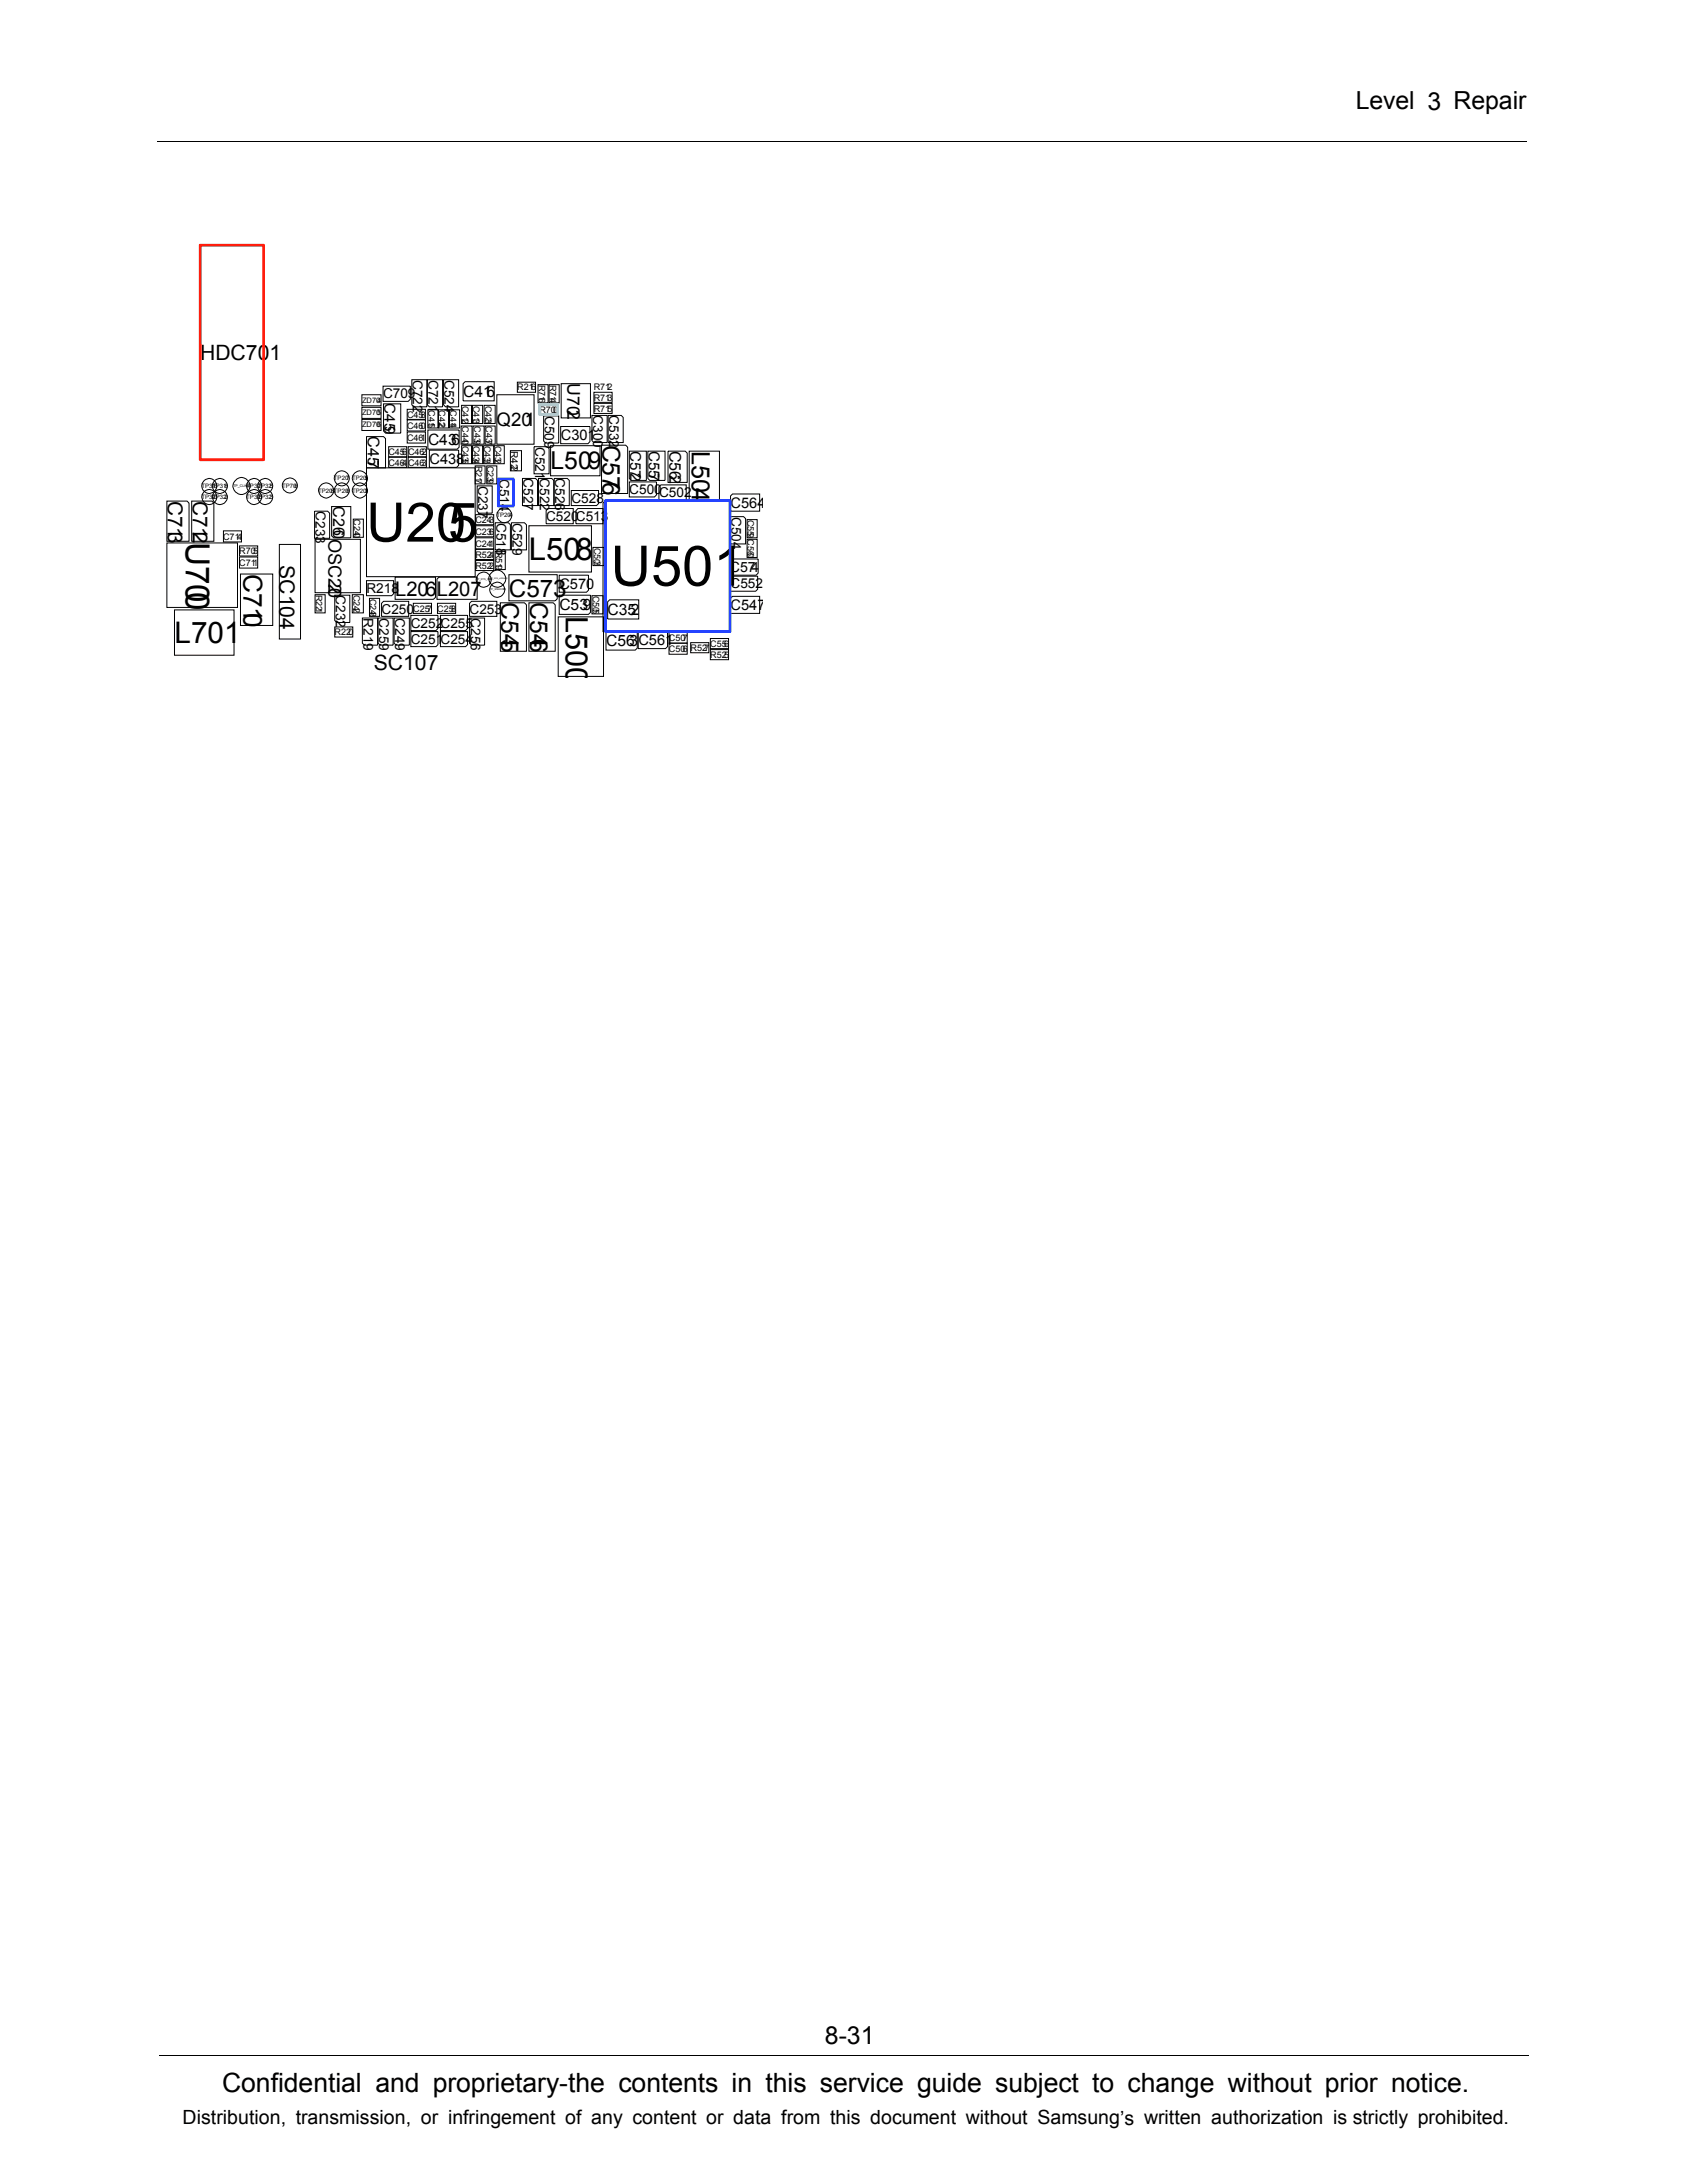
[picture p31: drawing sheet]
<svg xmlns="http://www.w3.org/2000/svg" width="216mm" height="279mm" viewBox="0 0 216 279" stroke-linecap="round" stroke-linejoin="round" font-family="sans-serif">
<defs><g id="words">
<text font-size="7.2" x="78.1" y="75">U501</text>
<text font-size="7" x="46.9" y="69.3">U205</text>
<text font-size="4.3" x="23.8" y="69.3" transform="rotate(90 23.8 69.3)">U700</text>
<text font-size="4" x="67.7" y="71.7">L508</text>
<text font-size="3.9" x="72.4" y="78.8" transform="rotate(90 72.4 78.8)">L500</text>
<text font-size="3.8" x="22.3" y="82.3">L701</text>
<g font-size="3.4">
<text x="31.2" y="73.4" transform="rotate(90 31.2 73.4)">C710</text>
<text x="28.4" y="267.7">Confidential and proprietary-the contents in this service guide subject to change without prior notice.</text>
</g>
<g font-size="3.2">
<text x="173.5" y="14">Level 3 Repair</text>
<text x="77.1" y="56.9" transform="rotate(90 77.1 56.9)">C576</text>
<text x="88.5" y="57.7" transform="rotate(90 88.5 57.7)">L504</text>
<text x="70.5" y="60.1">L509</text>
<text x="64.2" y="77.1" transform="rotate(90 64.2 77.1)">C545</text>
<text x="67.8" y="77.1" transform="rotate(90 67.8 77.1)">C546</text>
<text x="105.6" y="261.6">8-31</text>
</g>
<text font-size="3.1" x="65.1" y="76.3">C573</text>
<g font-size="2.7">
<text x="25.6" y="46.1">HDC701</text>
<text x="35.8" y="72.3" transform="rotate(90 35.8 72.3)">SC104</text>
<text x="47.8" y="85.7">SC107</text>
</g>
<g font-size="2.6">
<text x="21.5" y="64.1" transform="rotate(90 21.5 64.1)">C713</text>
<text x="24.7" y="64.1" transform="rotate(90 24.7 64.1)">C712</text>
<text x="50.6" y="76.2">L206L207</text>
</g>
<text font-size="2.5" x="23.4" y="271.9">Distribution, transmission, or infringement of any content or data from this document without Samsung’s written authorization is strictly prohibited.</text>
<text font-size="2.4" x="63.5" y="54.5">Q201</text>
<text font-size="2.3" x="72.6" y="49.1" transform="rotate(90 72.6 49.1)">U702</text>
<g font-size="2.1">
<text x="47.1" y="55.8" transform="rotate(90 47.1 55.8)">C457</text>
<text x="85.7" y="57.7" transform="rotate(90 85.7 57.7)">C562</text>
<text x="42.6" y="64.8" transform="rotate(90 42.6 64.8)">C260OSC220</text>
</g>
<g font-size="2">
<text x="59.3" y="50.8">C416</text>
<text x="54.8" y="56.9">C436</text>
<text x="71.6" y="78.1">C539</text>
<text x="77.6" y="82.7">C563</text>
<text x="77.8" y="78.7">C352</text>
</g>
<g font-size="1.9">
<text x="49.2" y="51.6" transform="rotate(90 49.2 51.6)">C459</text>
<text x="55" y="59.4">C438</text>
<text x="71.8" y="56.3">C301</text>
<text x="80.6" y="57.7" transform="rotate(90 80.6 57.7)">C572</text>
<text x="83" y="57.7" transform="rotate(90 83 57.7)">C557</text>
<text x="93.5" y="65">C564</text>
<text x="71.6" y="75.4">C570</text>
<text x="81.7" y="82.6">C561</text>
<text x="93.5" y="78.1">C547</text>
</g>
<text font-size="1.8" x="93.4" y="73.2">C574</text>
<g font-size="1.7">
<text x="49" y="51">C709</text>
<text x="52.8" y="48.6" transform="rotate(90 52.8 48.6)">C722</text>
<text x="54.8" y="48.6" transform="rotate(90 54.8 48.6)">C721</text>
<text x="56.9" y="48.6" transform="rotate(90 56.9 48.6)">C524</text>
<text x="69.7" y="53.2" transform="rotate(90 69.7 53.2)">C509</text>
<text x="75.9" y="53.2" transform="rotate(90 75.9 53.2)">C300</text>
<text x="78" y="53.2" transform="rotate(90 78 53.2)">C532</text>
<text x="68.5" y="57.2" transform="rotate(90 68.5 57.2)">C521</text>
<text x="40.4" y="65.4" transform="rotate(90 40.4 65.4)">C233</text>
<text x="61.2" y="62.2" transform="rotate(90 61.2 62.2)">C237</text>
<text x="63.9" y="61.3" transform="rotate(90 63.9 61.3)">C514</text>
<text x="67" y="61.2" transform="rotate(90 67 61.2)">C527</text>
<text x="69.1" y="61.2" transform="rotate(90 69.1 61.2)">C522</text>
<text x="71.1" y="61.2" transform="rotate(90 71.1 61.2)">C526</text>
<text x="73.1" y="64.3">C528</text>
<text x="80.5" y="63.2">C500C502</text>
<text x="63.5" y="66.9" transform="rotate(90 63.5 66.9)">C518</text>
<text x="65.6" y="66.9" transform="rotate(90 65.6 66.9)">C529</text>
<text x="69.9" y="66.7">C520C513</text>
<text x="93.6" y="66.1" transform="rotate(90 93.6 66.1)">C504</text>
<text x="43" y="76.2" transform="rotate(90 43 76.2)">C232</text>
<text x="46.9" y="75.9">R218</text>
<text x="93.5" y="75.3">C552</text>
<text x="46.5" y="79.1" transform="rotate(90 46.5 79.1)">R219</text>
<text x="48.5" y="79.1" transform="rotate(90 48.5 79.1)">C259</text>
<text x="48.8" y="78.5">C250</text>
<text x="50.6" y="79.1" transform="rotate(90 50.6 79.1)">C249</text>
<text x="52.6" y="82.4">C251C254</text>
<text x="52.6" y="80.3">C252C255</text>
<text x="60.1" y="78.5">C253</text>
<text x="60.2" y="79.1" transform="rotate(90 60.2 79.1)">C256</text>
</g>
<text font-size="1.3" x="65.4" y="57.7" transform="rotate(90 65.4 57.7)">R422</text>
<g font-size="1.2">
<text x="52.1" y="53.4">C458</text>
<text x="54.8" y="52.5" transform="rotate(90 54.8 52.5)">C415</text>
<text x="56.2" y="52.5" transform="rotate(90 56.2 52.5)">C422</text>
<text x="57.6" y="52.5" transform="rotate(90 57.6 52.5)">C414</text>
<text x="59.1" y="51.9" transform="rotate(90 59.1 51.9)">C412 C440C435</text>
<text x="60.6" y="51.9" transform="rotate(90 60.6 51.9)">C413 C439C434</text>
<text x="62.1" y="51.9" transform="rotate(90 62.1 51.9)">C423 C437C433 C239</text>
<text x="66.2" y="50">R216</text>
<text x="68.9" y="49.3" transform="rotate(90 68.9 49.3)">R716</text>
<text x="69" y="52.8">R700</text>
<text x="70.4" y="49.3" transform="rotate(90 70.4 49.3)">R714</text>
<text x="76" y="52.7">R715</text>
<text x="76" y="49.9">R712</text>
<text x="76" y="51.3">R713</text>
<text x="49.7" y="58.2">C456C462</text>
<text x="49.7" y="59.6">C464C463</text>
<text x="52.1" y="54.9">C460</text>
<text x="52.1" y="56.4">C461</text>
<text x="60.9" y="59.6" transform="rotate(90 60.9 59.6)">R217</text>
<text x="63.3" y="57.1" transform="rotate(90 63.3 57.1)">C432</text>
<text x="28.6" y="69.1">C714</text>
<text x="30.6" y="70.9">R705</text>
<text x="45.3" y="66.5" transform="rotate(90 45.3 66.5)">C240</text>
<text x="60.8" y="68.4">C236</text>
<text x="60.8" y="70">C241</text>
<text x="60.8" y="66.9">C243</text>
<text x="60.8" y="71.4">R524</text>
<text x="63.5" y="70.6" transform="rotate(90 63.5 70.6)">R519</text>
<text x="76" y="70.1" transform="rotate(90 76 70.1)">C503</text>
<text x="95.7" y="66.5" transform="rotate(90 95.7 66.5)">C559C560</text>
<text x="30.6" y="72.4">C711</text>
<text x="40.4" y="76.1" transform="rotate(90 40.4 76.1)">R221</text>
<text x="45.2" y="76.1" transform="rotate(90 45.2 76.1)">C242</text>
<text x="47.3" y="76.6" transform="rotate(90 47.3 76.6)">C248</text>
<text x="60.8" y="72.8">R522</text>
<text x="75.9" y="76.3" transform="rotate(90 75.9 76.3)">C505</text>
<text x="42.8" y="81.3">R220</text>
<text x="52.9" y="78.3">C257 C258</text>
<text x="85.6" y="83.4">C506 R527</text>
<text x="85.6" y="82">C507</text>
<text x="90.9" y="82.8">C556</text>
<text x="90.9" y="84.2">R525</text>
</g>
<g font-size="1">
<text x="46.3" y="51.5">ZD704</text>
<text x="46.3" y="53.1">ZD705</text>
<text x="46.3" y="54.7">ZD706</text>
</g>
<g font-size=".8">
<text x="25.8" y="62.5">TP316</text>
<text x="25.8" y="63.9">TP320</text>
<text x="27.1" y="62.5">TP318</text>
<text x="27.1" y="63.9">TP322</text>
<text x="31.5" y="63.9">TP326</text>
<text x="31.5" y="62.5">TP327</text>
<text x="32.9" y="63.9">TP323</text>
<text x="32.9" y="62.5">TP325</text>
<text x="36.1" y="62.4">TP706</text>
<text x="40.7" y="63.1">TP208TP206 TP203</text>
<text x="42.7" y="61.5">TP207 TP205</text>
<text x="63.5" y="66.2">TP204</text>
</g>
<g font-size=".5">
<text x="29.9" y="62.3">TP_CLK40</text>
<text x="31.7" y="62.3">0</text>
</g>
<g font-size=".3">
<text x="61" y="74.3">TP_SYS_PRE</text>
<text x="62.7" y="74.3">Q</text>
<text x="62.7" y="75.6">TP_ENLDO50</text>
<text x="62.8" y="74.1">TP_SYS_nIRQ400</text>
<text x="64.4" y="75.6">0</text>
</g>
</g></defs>
<g fill="none" stroke="#000" stroke-width=".13">
<path d="M20.2 18.1h175.3M25.6 31.4h8.1v27.4h-8.1zM46.3 50.5h2.5v1.4h-2.5zM46.3 52.1h2.5v1.5h-2.5zM46.3 53.7h2.5v1.4h-2.5zM46.9 59.9h13.9v13.9h-13.9zM46.9 55.9h2.2l.2 .2v3.8h-2.4zM49 49.4h3.5v1.7l-.3 .3h-3.2zM49.1 51.7h2.2v3.7h-2l-.2-.2zM49.7 57.2h2.3v1.3h-2.3zM49.7 58.5h2.3v1.3h-2.3zM52.1 52.4h2.3v1.3h-2.3z"/>
<path d="M52.1 53.7h2.3v1.5h-2.3zM52.1 55.3h2.3v1.4h-2.3zM52.2 57.2h2.4v1.3h-2.4zM52.2 58.5h2.4v1.3h-2.4zM52.7 48.6h1.9v3.5h-1.6l-.3-.3zM54.7 48.6h1.9v3.5h-1.7l-.2-.3zM54.8 55h4v2.2l-.3 .3h-3.7zM54.8 52.5h1.2v2.3h-1.2zM54.9 57.6h3.8v2l-.3 .2h-3.5zM56.1 52.5h1.3v2.3h-1.3zM56.8 48.6h1.9v3.5h-1.7l-.2-.3zM57.5 52.5h1.3v2.3h-1.3z"/>
<path d="M59 54.5h1.4v2.4h-1.4zM59.1 51.9h1.2v2.3h-1.2zM59.1 57h1.2v2.4h-1.2zM59.5 48.9h3.7v2.4h-3.9v-2.2zM60.5 51.9h1.3v2.3h-1.3zM60.5 57h1.3v2.4h-1.3zM60.5 54.5h1.5v2.4h-1.5zM60.8 59.6h1.3v2.3h-1.3zM61.9 57h1.3v2.4h-1.3zM62 51.9h1.4v2.3h-1.4zM62.1 54.5h1.3v2.4h-1.3zM62.3 59.6h1.3v2.3h-1.3z"/>
<path d="M63.2 57h1.3v2.4h-1.3zM63.6 50.5h4.7v6.4h-4.7zM65.3 57.7h1.4v2.6h-1.4zM66.2 48.9h2.3v1.3h-2.3zM68.3 57.2h1.7l.3 .2v3.2h-2zM68.9 49.2h1.2v2.4h-1.2zM69 51.8h2.4v1.2h-2.4zM69.6 53.2h1.9v3.5h-1.7l-.2-.2zM70.3 49.2h1.3v2.4h-1.3zM70.5 57h6.3v3.9h-6.3zM71.8 54.6h3.7v1.9l-.3 .3h-3.4zM71.8 49.1h3.8v4.4h-3.8z"/>
<path d="M75.8 53.2h1.9v3.4h-1.7l-.2-.2zM76 50.2h2.3v1.3h-2.3zM76 51.6h2.3v1.3h-2.3zM77 57h3.1l.2 .2v6h-3.3zM77.8 53.2h1.7l.3 .2v3.2h-2zM80.5 57.7h2.2v3.8h-1.9l-.3-.3zM82.9 57.7h2.2v3.8h-1.9l-.3-.3zM85.5 57.7h2.2l.2 .3v3.7h-2.4zM88.2 57.7h3.9v6.4h-3.9zM21.4 64.1h2.5l.3 .3v4.9h-2.8zM21.4 69.5h9v8.2h-9zM22.3 78.1h7.7v5.8h-7.7z"/>
<path d="M24.5 64.1h2.6l.3 .3v4.9h-2.9zM28.6 67.9h2.3v1.5h-2.3zM30.6 71.3h2.4v1.4h-2.4zM30.6 69.9h2.4v1.3h-2.4zM30.8 73.5h4.1v6.6h-4.1zM35.8 69.7h2.7v12.1h-2.7zM40.3 65.4h1.6l.3 .3v3.2h-1.9zM40.3 76.1h1.3v2.3h-1.3zM40.3 69h5.8v6.9h-5.8zM42.4 64.8h2.5v4h-2.2l-.3-.2zM42.8 76.2h2v3.5h-1.7l-.3-.3zM45.1 76.1h1.4v2.3h-1.4z"/>
<path d="M45.2 66.4h1.3v2.4h-1.3zM46.4 79.1h1.9v3.5h-1.7l-.2-.3zM46.9 74.3h3.5v1.7l-.3 .2h-3.2zM47.3 76.6h1.3v2.3h-1.3zM48.4 79.1h1.9v3.5h-1.7l-.2-.3zM49.1 77h3.2v1.9h-3.5v-1.7zM50.4 79.1h2v3.5h-1.7l-.3-.3zM50.6 73.9h5.1v2.6l-.2 .2h-4.9zM52.6 78.8h3.4v1.6l-.2 .3h-3.2zM52.9 77.2h2.3v1.3h-2.3zM55.9 74.1l.3-.2h4.9v2.8h-5.2zM56 77.2h2.3v1.3h-2.3z"/>
<path d="M56.4 78.8h3.4v1.6l-.2 .3h-3.2zM60.1 79.1h1.9v3.5h-1.7l-.2-.3zM60.3 77h3.3v1.9h-3.5v-1.7zM60.9 71.7h2.3v1.3h-2.3zM60.9 67.3h2.3v1.4h-2.3zM60.9 68.8h2.3v1.5h-2.3zM60.9 65.9h2.3v1.3h-2.3zM60.9 70.3h2.3v1.3h-2.3zM61.1 62.2h1.9v3.5h-1.7l-.2-.3zM63.4 70.6h1.3v2.3h-1.3zM63.4 66.9h1.7l.2 .3v3.2h-1.9zM63.8 61.3h1.6l.3 .3v3.2h-1.9z"/>
<path d="M64 77.2h3.1l.3 .2v6h-3.4zM65.1 73.6h6.2v3l-.2 .3h-6zM65.4 66.9h1.7l.3 .3v3.2h-2zM66.9 61.2h1.6l.3 .3v3.2h-1.9zM67.7 77.2h3.1l.3 .2v6h-3.4zM67.7 67.3h8v5.9h-8zM68.9 61.2h1.7l.3 .3v3.2h-2zM70.1 65.1h3.3v1.9h-3.5v-1.6zM70.9 61.2h1.7l.3 .3v3.2h-2zM71.4 79h5.8v7.6h-5.8zM71.6 73.6h3.7v1.9l-.2 .3h-3.5zM71.6 76.2h4v2.2l-.3 .2h-3.7z"/>
<path d="M73.1 62.8h3.5v1.7l-.3 .2h-3.2zM74 65.1h3.2v1.9h-3.5v-1.6zM75.8 76.2h1.4v2.4h-1.4zM75.9 70.1h1.4v2.3h-1.4zM77.2 64.4l.3-.3h15.9v16.7h-16.2zM78 76.8h3.7v2.4h-3.9v-2.2zM80.5 61.7h3.5v1.7l-.2 .2h-3.3zM84.3 62.3l.3-.2h3.2v1.9h-3.5zM93.4 71.5h3.6v1.8l-.2 .3h-3.4zM93.5 73.7h3.5v1.7l-.3 .3h-3.2zM93.5 66.1h1.7l.2 .3v3.2h-1.9zM93.5 76.6l.2-.3h3.5v2.2h-3.7z"/>
<path d="M93.5 63.5l.2-.3h3.5v2.2h-3.7zM95.6 69h1.3v2.4h-1.3zM95.6 66.5h1.3v2.3h-1.3zM42.8 80.2h2.3v1.3h-2.3zM52.6 80.8h3.4v1.7l-.2 .3h-3.2zM56.4 80.8h3.4v1.7l-.2 .3h-3.2zM77.6 80.8h4v2.2l-.3 .2h-3.7zM81.7 80.8h3.7v2l-.2 .2h-3.5zM85.6 82.3h2.3v1.4h-2.3zM85.6 80.9h2.3v1.4h-2.3zM88.4 82.3h2.3v1.2h-2.3zM90.9 83.1h2.3v1.3h-2.3z"/>
<path d="M90.9 81.7h2.3v1.3h-2.3zM20.4 263h175.3"/>
<circle cx="26.8" cy="62.2" r=".97"/>
<circle cx="26.8" cy="63.6" r=".97"/>
<circle cx="28.1" cy="62.2" r=".97"/>
<circle cx="28.1" cy="63.6" r=".97"/>
<circle cx="30.9" cy="62.2" r="1.08"/>
<circle cx="32.5" cy="63.6" r=".97"/>
<circle cx="32.5" cy="62.2" r=".97"/>
<circle cx="33.9" cy="62.2" r=".97"/>
<circle cx="33.9" cy="63.6" r=".97"/>
<circle cx="37.1" cy="62.1" r=".97"/>
<circle cx="41.7" cy="62.8" r=".97"/>
<circle cx="43.7" cy="62.8" r=".97"/>
<circle cx="43.7" cy="61.2" r=".97"/>
<circle cx="46" cy="61.2" r=".97"/>
<circle cx="46.1" cy="62.8" r=".97"/>
<circle cx="61.9" cy="74.2" r=".97"/>
<circle cx="63.6" cy="74.1" r="1.09"/>
<circle cx="63.6" cy="75.5" r=".97"/>
<circle cx="64.5" cy="65.9" r=".97"/>
</g>
<path d="M25.6 31.4h8.1v27.4h-8.1z" fill="none" stroke="#ff1d0d" stroke-width=".35"/>
<path d="M69 51.8h2.4v1.2h-2.4z" fill="none" stroke="#5ce7ff" stroke-width=".35"/>
<path d="M63.8 61.3h1.9v3.5h-1.9zM77.5 64.1h15.9v16.7h-15.9z" fill="none" stroke="#1e3eff" stroke-width=".35"/>
<use href="#words"/>
</svg>
